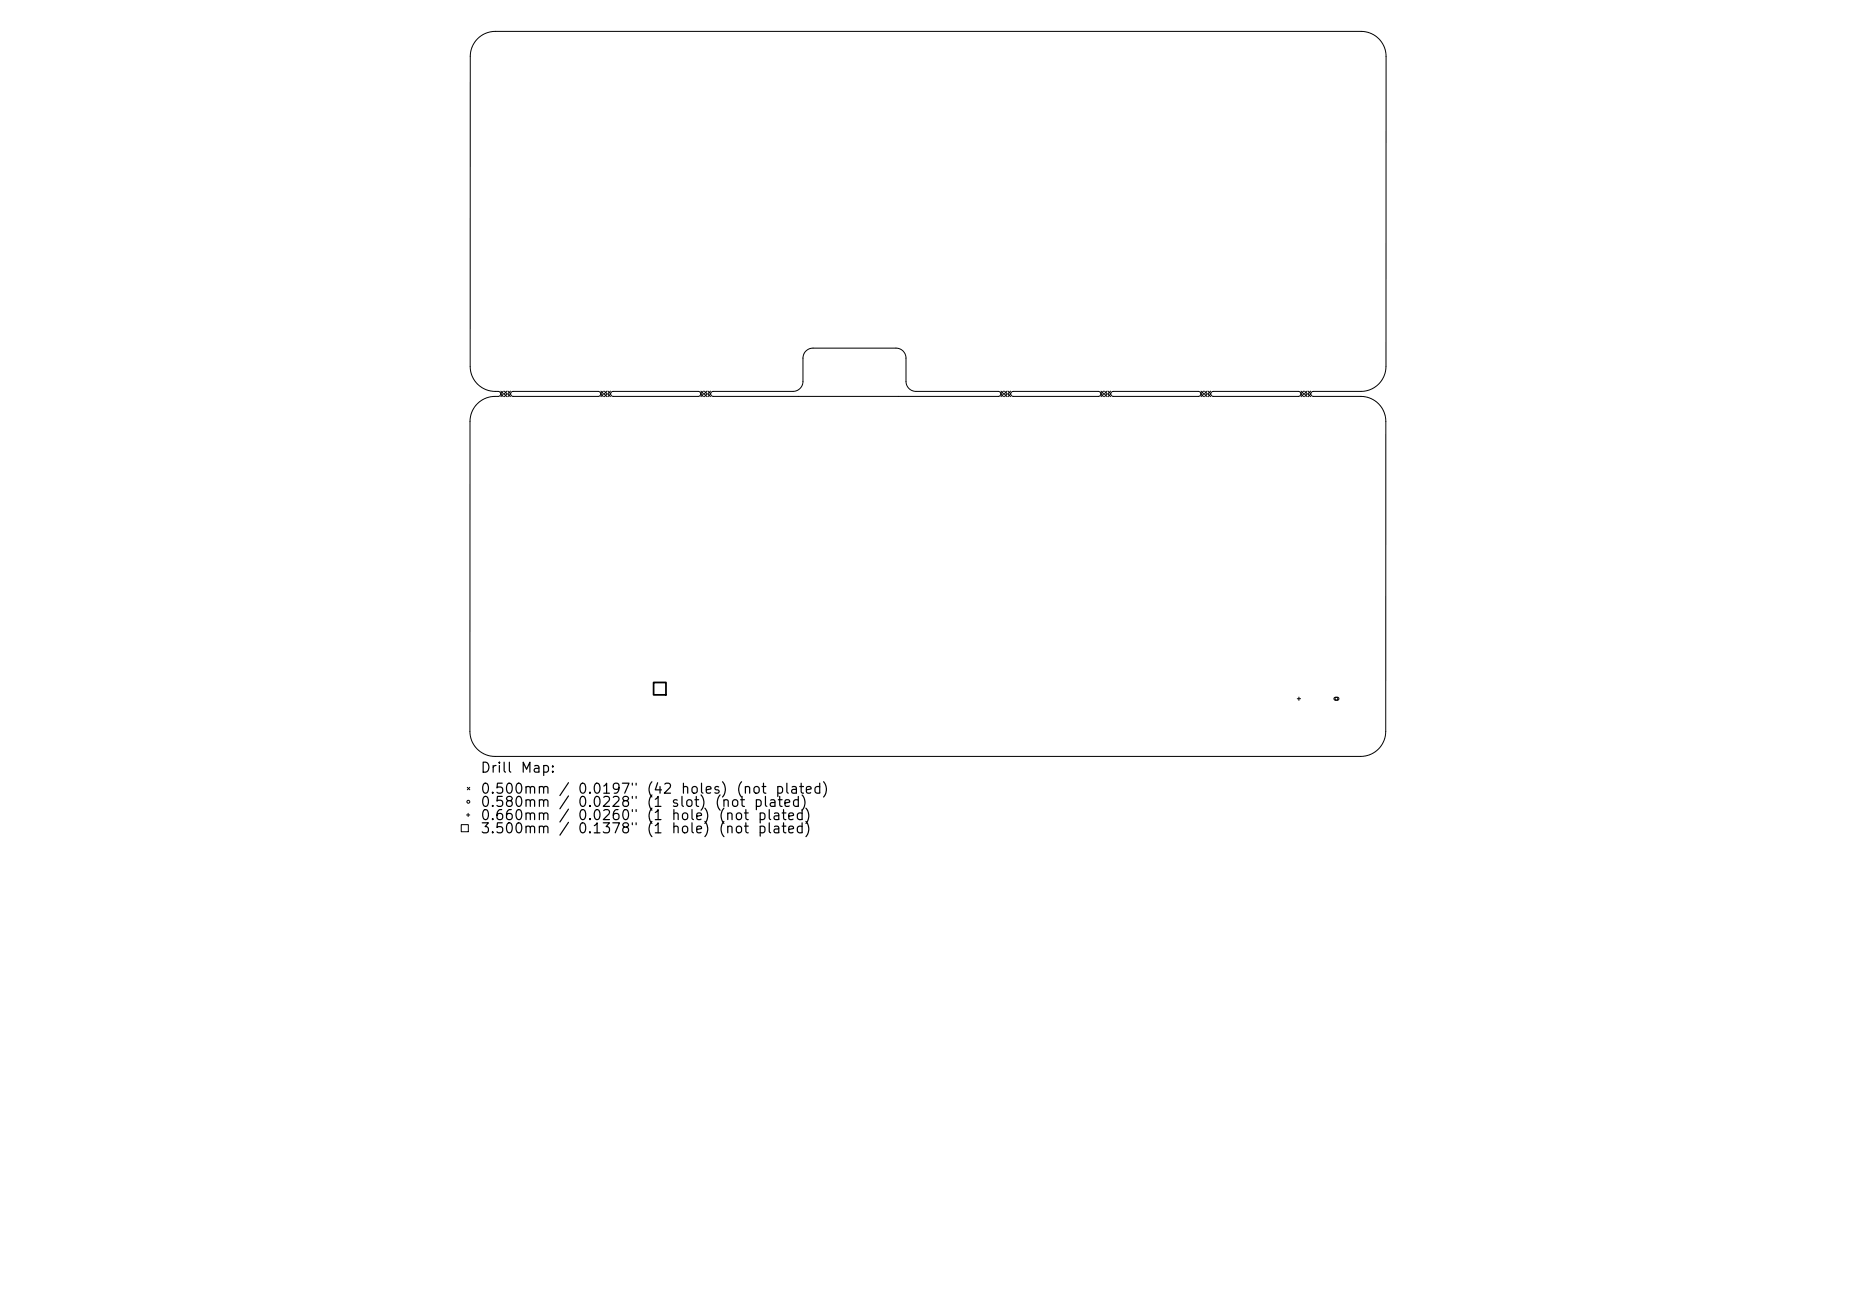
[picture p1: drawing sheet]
<svg xmlns="http://www.w3.org/2000/svg" width="297mm" height="210mm" viewBox="0 0 297 210" stroke-linecap="round" stroke-linejoin="round" font-family="sans-serif">
<defs><g id="words">
<g font-size="1.6">
<text x="76.8" y="124">Drill</text>
<text x="83.2" y="124">Map:</text>
<text x="76.8" y="127.4">0.500mm</text>
<text x="76.8" y="129.5">0.580mm</text>
<text x="76.8" y="131.6">0.660mm</text>
<text x="89.3" y="127.4">/</text>
<text x="89.3" y="129.5">/</text>
<text x="89.3" y="131.6">/</text>
<text x="92.3" y="127.4">0.0197&quot;</text>
<text x="92.3" y="129.5">0.0228&quot;</text>
<text x="92.3" y="131.6">0.0260&quot;</text>
<text x="103.3" y="127.4">(42</text>
<text x="103.3" y="129.5">(1</text>
<text x="103.3" y="131.6">(1</text>
<text x="107.3" y="129.5">slot)</text>
<text x="107.3" y="131.6">hole)</text>
<text x="108.8" y="127.4">holes)</text>
<text x="114.2" y="129.5">(not</text>
<text x="114.8" y="131.6">(not</text>
<text x="117.7" y="127.4">(not</text>
<text x="120.5" y="129.5">plated)</text>
<text x="121.1" y="131.6">plated)</text>
<text x="123.9" y="127.4">plated)</text>
<text x="76.8" y="133.7">3.500mm</text>
<text x="89.3" y="133.7">/</text>
<text x="92.3" y="133.7">0.1378&quot;</text>
<text x="103.3" y="133.7">(1</text>
<text x="107.3" y="133.7">hole)</text>
<text x="114.8" y="133.7">(not</text>
<text x="121.1" y="133.7">plated)</text>
</g>
</g></defs>
<g fill="none" stroke="#000" stroke-width=".16">
<path d="M76.4 6.2a4 4 0 0 1 2.9-1.2h138.5a4 4 0 0 1 4 4v49.6a4 4 0 0 1-4 4h-7.7l-.2 .1-.1 .3 .1 .3 .2 .1h7.7a4 4 0 0 1 4 4l-.1 49.6a4 4 0 0 1-4 4h-138.5a4 4 0 0 1-4-4v-49.6a4.2 4.2 0 0 1 4.7-4.1l.2-.3-.2-.3a4.2 4.2 0 0 1-4.7-4.1l.1-49.6a4 4 0 0 1 1.1-2.8zM80.1 62.6l.4 .4M80.1 63l.4 .4M80.5 62.6l-.4 .4M80.5 63l-.4 .4M80.7 62.6l.4 .4M80.7 63l.4 .4M81.1 62.6l-.4 .4M81.1 63l-.4 .4M81.3 63l.4 .4M81.3 62.6l.4 .4M81.7 63l-.4 .4"/>
<path d="M81.7 62.6l-.4 .4M81.8 62.7l.3-.1h13.6l.3 .1 .1 .3-.1 .3-.3 .1h-13.6l-.4-.3zM96.2 62.6l.4 .4M96.2 63l.4 .4M96.6 62.6l-.4 .4M96.6 63l-.4 .4M96.7 62.6l.4 .4M96.7 63l.4 .4M97.1 62.6l-.4 .4M97.1 63l-.4 .4M97.3 63l.4 .4M97.3 62.6l.4 .4"/>
<path d="M97.7 63l-.4 .4M97.7 62.6l-.4 .4M97.8 62.7l.3-.1h13.6l.3 .1 .1 .3-.1 .3-.3 .1h-13.6l-.4-.3zM112.2 62.6l.4 .4M112.2 63l.4 .4M112.6 62.6l-.4 .4M112.6 63l-.4 .4M112.7 62.6l.4 .4M112.7 63l.4 .4M113.1 62.6l-.4 .4M113.1 63l-.4 .4M113.3 63l.4 .4"/>
<path d="M113.3 62.6l.4 .4M113.7 63l-.4 .4M113.7 62.6l-.4 .4M113.8 62.7l.3-.1h12.8a1.6 1.6 0 0 0 1.6-1.6v-3.7a1.6 1.6 0 0 1 1.6-1.6h13.3a1.6 1.6 0 0 1 1.6 1.6v3.7a1.6 1.6 0 0 0 1.6 1.6h13.1l.3 .1 .1 .3-.1 .3-.3 .1h-45.6l-.3-.3zM160.2 62.6l.4 .4M160.2 63l.4 .4M160.6 62.6l-.4 .4M160.6 63l-.4 .4M160.7 62.6l.4 .4M160.7 63l.4 .4M161.1 62.6l-.4 .4M161.1 63l-.4 .4"/>
<path d="M161.3 63l.4 .4M161.3 62.6l.4 .4M161.7 63l-.4 .4M161.7 62.6l-.4 .4M161.9 62.7l.2-.1h13.7l.2 .1 .2 .3-.2 .3-.2 .1h-13.7l-.3-.3zM176.2 62.6l.4 .4M176.2 63l.4 .4M176.6 62.6l-.4 .4M176.6 63l-.4 .4M176.8 62.6l.4 .4M176.8 63l.4 .4M177.2 62.6l-.4 .4"/>
<path d="M177.2 63l-.4 .4M177.3 63l.4 .4M177.3 62.6l.4 .4M177.7 63l-.4 .4M177.7 62.6l-.4 .4M177.9 62.7l.3-.1h13.6l.2 .1 .2 .3-.2 .3-.2 .1h-13.6l-.4-.3zM192.2 62.6l.4 .4M192.2 63l.4 .4M192.6 62.6l-.4 .4M192.6 63l-.4 .4M192.8 62.6l.4 .4M192.8 63l.4 .4"/>
<path d="M193.2 62.6l-.4 .4M193.2 63l-.4 .4M193.3 63l.4 .4M193.3 62.6l.4 .4M193.7 63l-.4 .4M193.7 62.6l-.4 .4M193.9 62.7l.3-.1h13.6l.2 .1 .2 .3-.2 .3-.2 .1h-13.6l-.4-.3zM208.2 62.6l.4 .4M208.2 63l.4 .4M208.6 62.6l-.4 .4M208.6 63l-.4 .4M208.8 62.6l.4 .4"/>
<path d="M208.8 63l.4 .4M209.2 62.6l-.4 .4M209.2 63l-.4 .4M209.3 63l.4 .4M209.3 62.6l.4 .4M209.7 63l-.4 .4M209.7 62.6l-.4 .4M207.6 111.8h.5M207.9 111.5v.5M213.5 111.6l.6-.1 .1 .3-.1 .2h-.5l-.1-.2zM73.8 131.9h1.1v1.1h-1.1zM74.6 130.4h.6"/>
<path d="M74.8 125.9l.4 .4M74.9 130.1v.5M75.2 125.9l-.4 .4"/>
<circle cx="213.9" cy="111.8" r=".23"/>
<circle cx="74.9" cy="128.2" r=".23"/>
</g>
<path d="M104.6 109.2h2v1.9h-2z" fill="none" stroke="#000" stroke-width=".28"/>
<use href="#words"/>
</svg>
